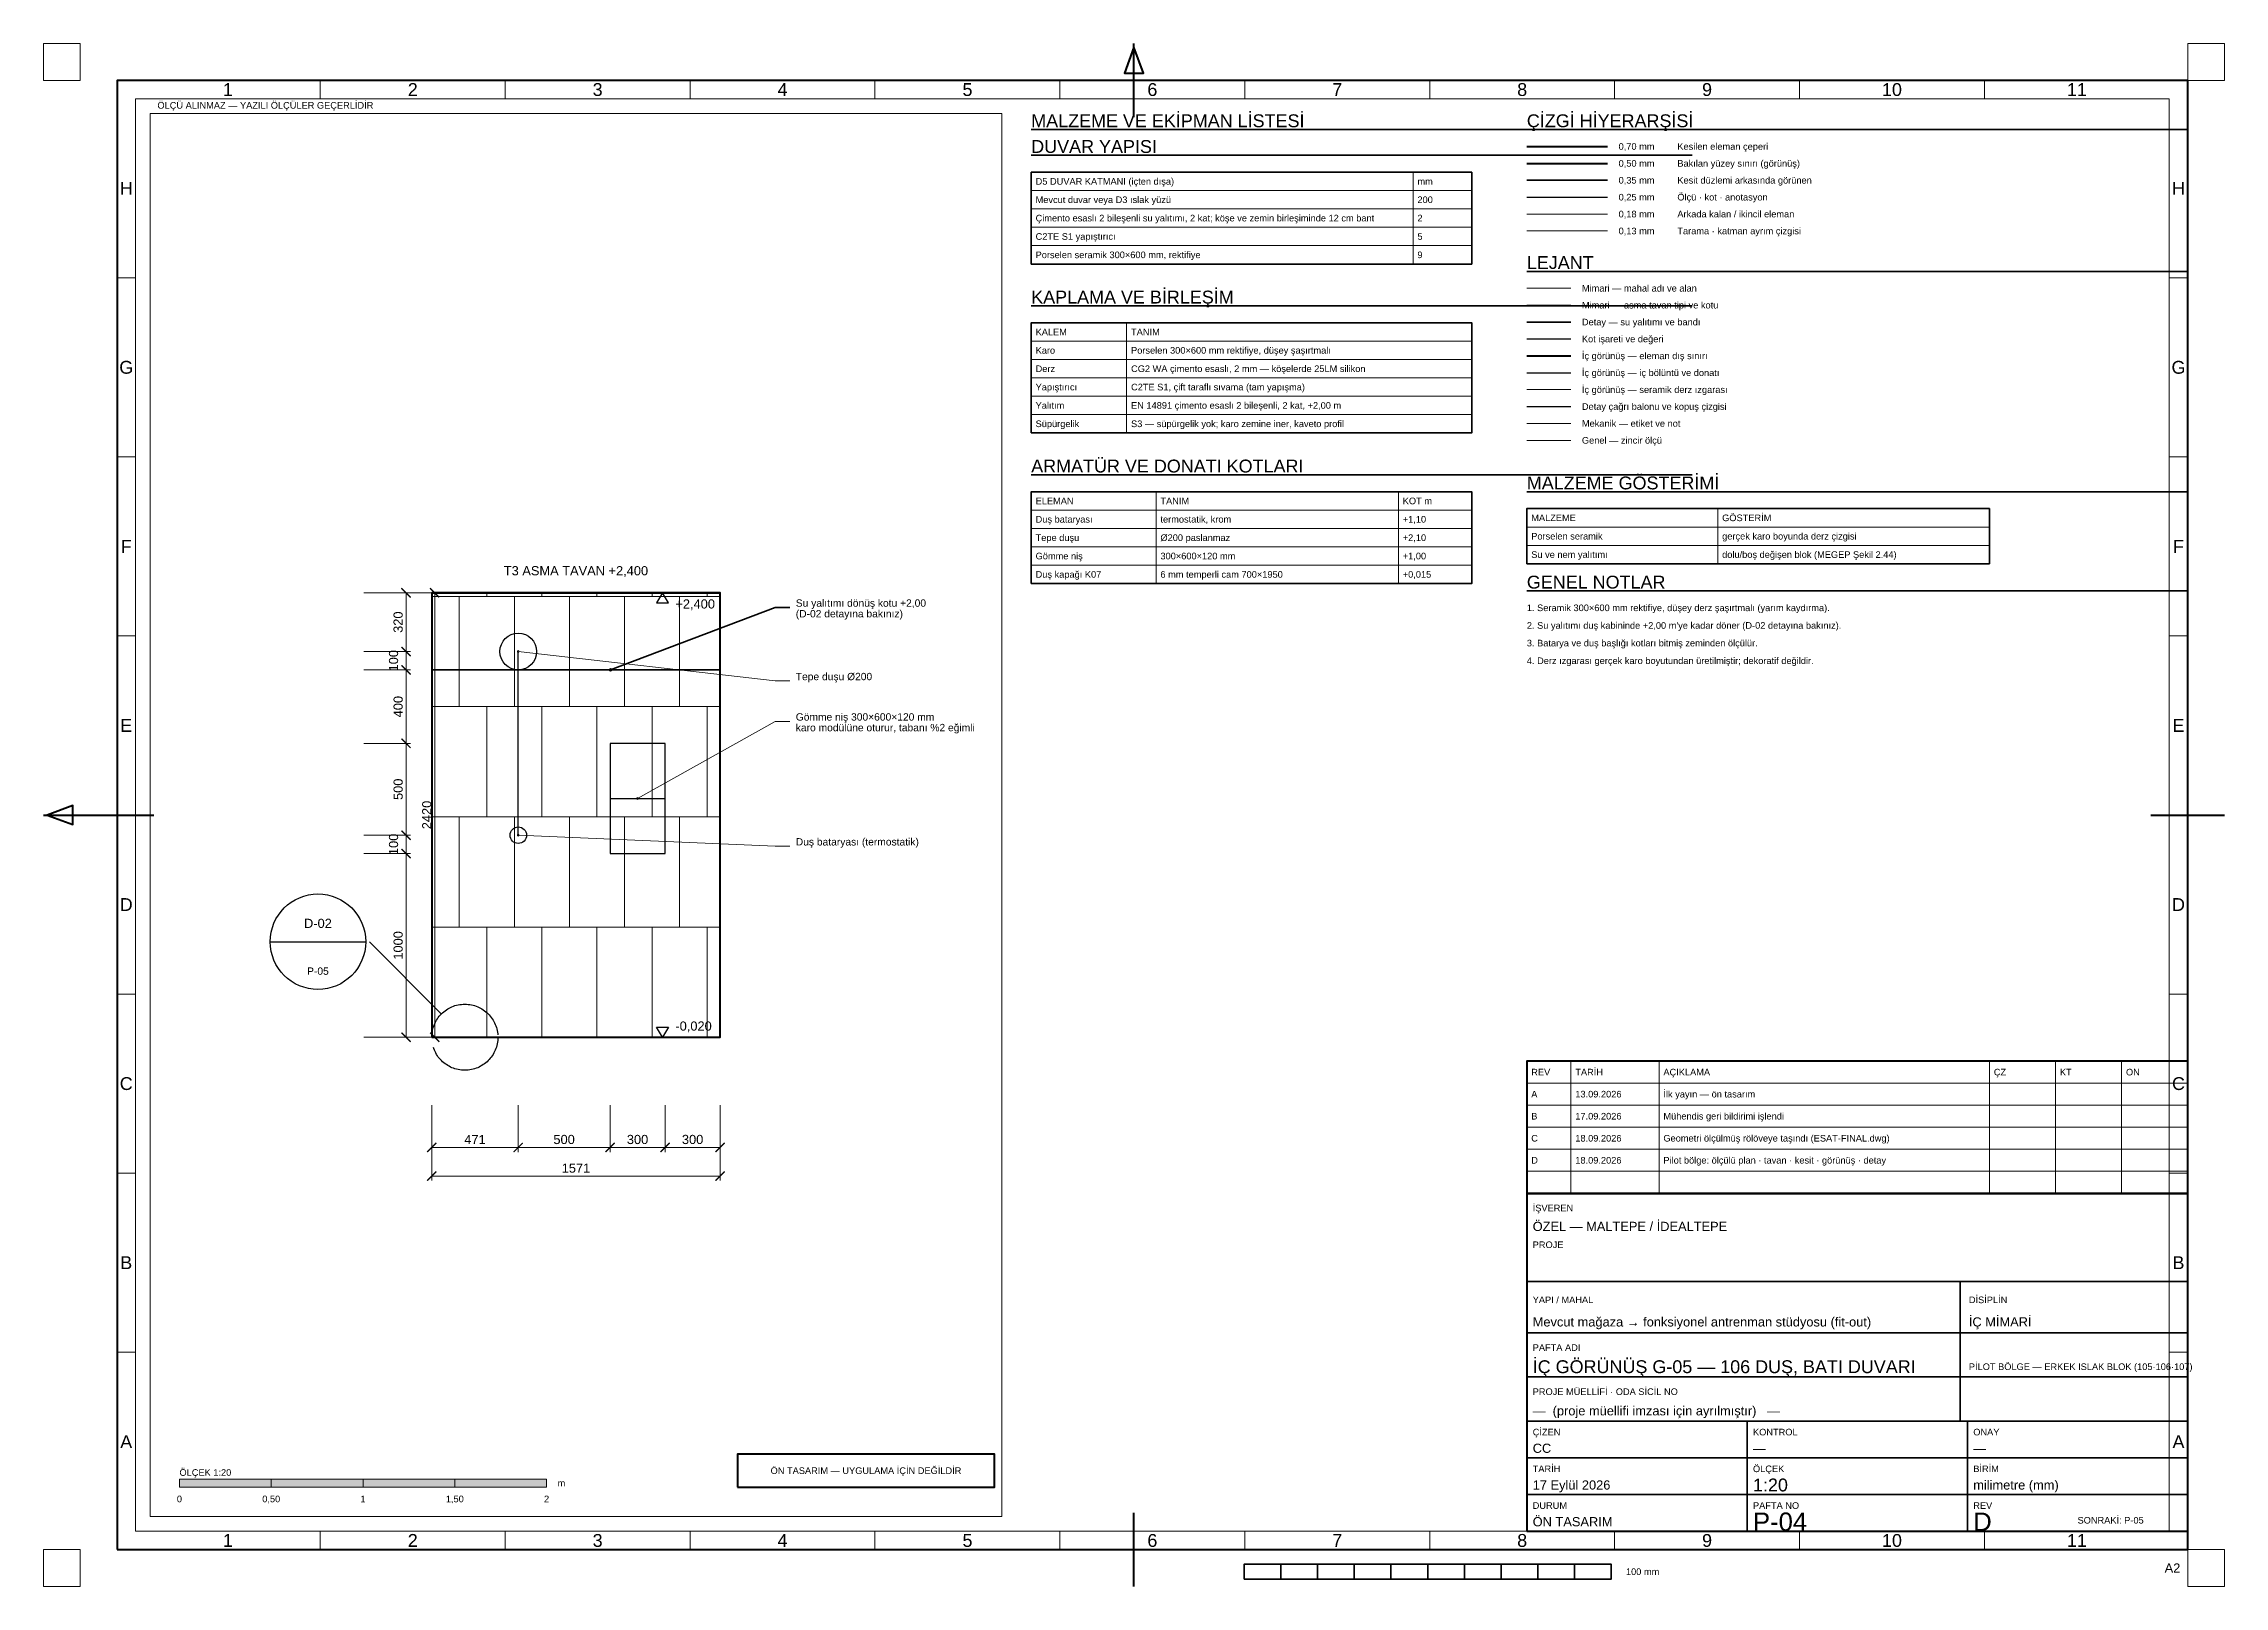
# Paper-space layout 'P-04 İÇ GÖRÜNÜŞ G-05 — 106 DUŞ- BATI DUVARI' of a CAD drawing. Header units: millimetres. Extents: x 0 to 594, y 0 to 420.
# The model-space entities are those that its viewports show. They can reach past a viewport. Long polylines and large blocks are cut down to what shows.
import ezdxf
from ezdxf.enums import TextEntityAlignment as Align

# ---------------------------------------------------------------- set-up
doc = ezdxf.new("R2010")
doc.units = ezdxf.units.MM
doc.linetypes.add('DASHED', pattern=[1.524, 1.27, -0.254])
for name, color, linetype, lineweight in [('A-DETAY-CAGRI', 1, 'Continuous', 25), ('A-GORUNUS-DERZ', 254, 'Continuous', 13), ('A-GORUNUS-IC', 8, 'Continuous', 25), ('A-GORUNUS-SINIR', 7, 'Continuous', 50), ('A-KATMAN-YALITIM', 6, 'Continuous', 35), ('A-KOT-ISARET', 250, 'Continuous', 25), ('A-TAVAN-YAZI', 150, 'Continuous', 13), ('A-YAZI', 7, 'Continuous', 13), ('G-ANTET', 7, 'Continuous', 25), ('G-CERCEVE', 7, 'Continuous', 70), ('G-OLCU-ZINCIR', 7, 'Continuous', 13), ('G-PAFTA-ZON', 8, 'Continuous', 13), ('G-YAZI', 7, 'Continuous', 18), ('M-YAZI', 7, 'Continuous', 13)]:
    doc.layers.add(name, color=color, linetype=linetype, lineweight=lineweight)
doc.layers.add('G-VIEWPORT', color=251, linetype='Continuous', lineweight=13, plot=False)
doc.styles.add('GYM', font='arial.ttf')
doc.dimstyles.new('GYM-20', dxfattribs={"dimscale": 20, "dimtxt": 2.5, "dimasz": 2.5, "dimexe": 1.25, "dimexo": 1.5, "dimgap": 0.9, "dimtad": 1, "dimdec": 0, "dimtxsty": 'GYM', "dimblk": 'ARCHTICK', "dimcen": 2.5, "dimclrd": 7, "dimclre": 7, "dimclrt": 7, "dimazin": 3, "dimtfac": 1, "dimtmove": 0, "dimatfit": 3, "dimlwd": 18, "dimlwe": 13, "dimarcsym": 0})

psp = doc.layouts.new('P-04 İÇ GÖRÜNÜŞ G-05 — 106 DUŞ- BATI DUVARI')

# ---------------------------------------------------------------- texts
at = {"layer": 'G-ANTET', "style": 'GYM'}
for s, height, p in [('0,70 mm', 1.8, (429, 392)), ('Kesilen eleman çeperi', 1.8, (445, 392)), ('0,50 mm', 1.8, (429, 387.4)), ('Bakılan yüzey sınırı (görünüş)', 1.8, (445, 387.4)), ('D5 DUVAR KATMANI (içten dışa)', 1.8, (270.2, 382.5)), ('mm', 1.8, (374.2, 382.5)), ('0,35 mm', 1.8, (429, 382.8)), ('Kesit düzlemi arkasında görünen', 1.8, (445, 382.8)), ('0,25 mm', 1.8, (429, 378.2)), ('0,18 mm', 1.8, (429, 373.6)), ('Arkada kalan / ikincil eleman', 1.8, (445, 373.6)), ('Ölçü · kot · anotasyon', 1.8, (445, 378.2)), ('0,13 mm', 1.8, (429, 369)), ('Tarama · katman ayrım çizgisi', 1.8, (445, 369)), ('KALEM', 1.8, (270.2, 341.5)), ('TANIM', 1.8, (296.2, 341.5)), ('ELEMAN', 1.8, (270.2, 295.5)), ('TANIM', 1.8, (304.2, 295.5)), ('KOT m', 1.8, (370.2, 295.5)), ('MALZEME', 1.8, (405.2, 290.9)), ('GÖSTERİM', 1.8, (457.2, 290.9)), ('REV', 1.8, (405.2, 140)), ('TARİH', 1.8, (417.2, 140)), ('AÇIKLAMA', 1.8, (441.2, 140)), ('ÇZ', 1.8, (531.2, 140)), ('KT', 1.8, (549.2, 140)), ('ON', 1.8, (567.2, 140)), ('A', 1.8, (405.2, 134)), ('13.09.2026', 1.8, (417.2, 134)), ('İlk yayın — ön tasarım', 1.8, (441.2, 134)), ('B', 1.8, (405.2, 128)), ('17.09.2026', 1.8, (417.2, 128)), ('Mühendis geri bildirimi işlendi', 1.8, (441.2, 128)), ('C', 1.8, (405.2, 122)), ('18.09.2026', 1.8, (417.2, 122)), ('Geometri ölçülmüş rölöveye taşındı (ESAT-FINAL.dwg)', 1.8, (441.2, 122)), ('D', 1.8, (405.2, 116)), ('18.09.2026', 1.8, (417.2, 116)), ('Pilot bölge: ölçülü plan · tavan · kesit · görünüş · detay', 1.8, (441.2, 116)), ('İŞVEREN', 1.8, (405.6, 103)), ('ÖZEL — MALTEPE / İDEALTEPE', 2.5, (405.6, 98)), ('PROJE', 1.8, (405.6, 93)), ('YAPI / MAHAL', 1.8, (405.6, 78)), ('DİSİPLİN', 1.8, (524.4, 78)), ('Mevcut mağaza → fonksiyonel antrenman stüdyosu (fit-out)', 2.5, (405.6, 72)), ('İÇ MİMARİ', 2.5, (524.4, 72)), ('PAFTA ADI', 1.8, (405.6, 65)), ('İÇ GÖRÜNÜŞ G-05 — 106 DUŞ, BATI DUVARI', 3.5, (405.6, 59.8)), ('PİLOT BÖLGE — ERKEK ISLAK BLOK (105·106·107)', 1.8, (524.4, 59.8)), ('PROJE MÜELLİFİ · ODA SİCİL NO', 1.8, (405.6, 53)), ('—  (proje müellifi imzası için ayrılmıştır)   —', 2.5, (405.6, 47.8)), ('ÇİZEN', 1.8, (405.6, 42)), ('KONTROL', 1.8, (465.6, 42)), ('ONAY', 1.8, (525.6, 42)), ('CC', 2.5, (405.6, 37.6)), ('—', 2.5, (465.6, 37.6)), ('—', 2.5, (525.6, 37.6)), ('ÖLÇEK 1:20', 1.8, (37, 31)), ('TARİH', 1.8, (405.6, 32)), ('ÖLÇEK', 1.8, (465.6, 32)), ('BİRİM', 1.8, (525.6, 32)), ('m', 1.8, (140, 28.1)), ('17 Eylül 2026', 2.5, (405.6, 27.6)), ('1:20', 3.5, (465.6, 27.6)), ('milimetre (mm)', 2.5, (525.6, 27.6)), ('ÖN TASARIM', 2.5, (405.6, 17.6)), ('DURUM', 1.8, (405.6, 22)), ('PAFTA NO', 1.8, (465.6, 22)), ('P-04', 5, (465.6, 17.6)), ('REV', 1.8, (525.6, 22)), ('D', 5, (525.6, 17.6)), ('SONRAKİ: P-05', 1.8, (554, 18))]:
    psp.add_text(s, height=height, dxfattribs=at).set_placement(p, align=Align.MIDDLE_LEFT)
at = {"layer": 'G-ANTET', "color": 1, "style": 'GYM'}
psp.add_text('ÖN TASARIM — UYGULAMA İÇİN DEĞİLDİR', height=1.8, dxfattribs=at).set_placement((224, 31.5), align=Align.MIDDLE_CENTER)
at = {"layer": 'G-ANTET', "style": 'GYM'}
for s, p in [('0', (37, 23.8)), ('0,50', (62, 23.8)), ('1', (87, 23.8)), ('1,50', (112, 23.8)), ('2', (137, 23.8))]:
    psp.add_text(s, height=1.8, dxfattribs=at).set_placement(p, align=Align.MIDDLE_CENTER)
at = {"layer": 'G-CERCEVE', "style": 'GYM'}
psp.add_text('A2', height=2.5, dxfattribs=at).set_placement((582, 5), align=Align.MIDDLE_RIGHT)
psp.add_text('100 mm', height=1.8, dxfattribs=at).set_placement((431, 4), align=Align.MIDDLE_LEFT)
at = {"layer": 'G-PAFTA-ZON', "style": 'GYM'}
for s, p in [('1', (50.18, 407.5)), ('2', (100.55, 407.5)), ('3', (150.91, 407.5)), ('4', (201.27, 407.5)), ('5', (251.64, 407.5)), ('6', (302, 407.5)), ('7', (352.36, 407.5)), ('8', (402.73, 407.5)), ('9', (453.09, 407.5)), ('10', (503.45, 407.5)), ('11', (553.82, 407.5)), ('H', (22.5, 380.62)), ('H', (581.5, 380.62)), ('G', (22.5, 331.88)), ('G', (581.5, 331.88)), ('F', (22.5, 283.12)), ('F', (581.5, 283.12)), ('E', (22.5, 234.38)), ('E', (581.5, 234.38)), ('D', (22.5, 185.62)), ('D', (581.5, 185.62)), ('C', (22.5, 136.88)), ('C', (581.5, 136.88)), ('B', (22.5, 88.12)), ('B', (581.5, 88.12)), ('A', (22.5, 39.38)), ('A', (581.5, 39.38)), ('1', (50.18, 12.5)), ('2', (100.55, 12.5)), ('3', (150.91, 12.5)), ('4', (201.27, 12.5)), ('5', (251.64, 12.5)), ('6', (302, 12.5)), ('7', (352.36, 12.5)), ('8', (402.73, 12.5)), ('9', (453.09, 12.5)), ('10', (503.45, 12.5)), ('11', (553.82, 12.5))]:
    psp.add_text(s, height=3.5, dxfattribs=at).set_placement(p, align=Align.MIDDLE_CENTER)
at = {"layer": 'G-YAZI', "style": 'GYM'}
for s, height, p in [('ÖLÇÜ ALINMAZ — YAZILI ÖLÇÜLER GEÇERLİDİR', 1.8, (31, 403.2)), ('MALZEME VE EKİPMAN LİSTESİ', 3.5, (269, 399)), ('ÇİZGİ HİYERARŞİSİ', 3.5, (404, 399)), ('DUVAR YAPISI', 3.5, (269, 392)), ('Mevcut duvar veya D3 ıslak yüzü', 1.8, (270.2, 377.5)), ('200', 1.8, (374.2, 377.5)), ('Çimento esaslı 2 bileşenli su yalıtımı, 2 kat; köşe ve zemin birleşiminde 12 cm bant', 1.8, (270.2, 372.5)), ('C2TE S1 yapıştırıcı', 1.8, (270.2, 367.5)), ('5', 1.8, (374.2, 367.5)), ('2', 1.8, (374.2, 372.5)), ('Porselen seramik 300×600 mm, rektifiye', 1.8, (270.2, 362.5)), ('9', 1.8, (374.2, 362.5)), ('LEJANT', 3.5, (404, 360.4)), ('KAPLAMA VE BİRLEŞİM', 3.5, (269, 351)), ('Mimari — mahal adı ve alan', 1.8, (419, 353.4)), ('Mimari — asma tavan tipi ve kotu', 1.8, (419, 348.8)), ('Detay — su yalıtımı ve bandı', 1.8, (419, 344.2)), ('Kot işareti ve değeri', 1.8, (419, 339.6)), ('Karo', 1.8, (270.2, 336.5)), ('Porselen 300×600 mm rektifiye, düşey şaşırtmalı', 1.8, (296.2, 336.5)), ('İç görünüş — eleman dış sınırı', 1.8, (419, 335)), ('Yapıştırıcı', 1.8, (270.2, 326.5)), ('Derz', 1.8, (270.2, 331.5)), ('CG2 WA çimento esaslı, 2 mm — köşelerde 25LM silikon', 1.8, (296.2, 331.5)), ('C2TE S1, çift taraflı sıvama (tam yapışma)', 1.8, (296.2, 326.5)), ('İç görünüş — iç bölüntü ve donatı', 1.8, (419, 330.4)), ('İç görünüş — seramik derz ızgarası', 1.8, (419, 325.8)), ('Yalıtım', 1.8, (270.2, 321.5)), ('EN 14891 çimento esaslı 2 bileşenli, 2 kat, +2,00 m', 1.8, (296.2, 321.5)), ('Detay çağrı balonu ve kopuş çizgisi', 1.8, (419, 321.2)), ('Süpürgelik', 1.8, (270.2, 316.5)), ('S3 — süpürgelik yok; karo zemine iner, kaveto profil', 1.8, (296.2, 316.5)), ('Mekanik — etiket ve not', 1.8, (419, 316.6)), ('Genel — zincir ölçü', 1.8, (419, 312)), ('ARMATÜR VE DONATI KOTLARI', 3.5, (269, 305)), ('MALZEME GÖSTERİMİ', 3.5, (404, 300.4)), ('Duş bataryası', 1.8, (270.2, 290.5)), ('termostatik, krom', 1.8, (304.2, 290.5)), ('+1,10', 1.8, (370.2, 290.5)), ('Tepe duşu', 1.8, (270.2, 285.5)), ('Ø200 paslanmaz', 1.8, (304.2, 285.5)), ('+2,10', 1.8, (370.2, 285.5)), ('Porselen seramik', 1.8, (405.2, 285.9)), ('gerçek karo boyunda derz çizgisi', 1.8, (457.2, 285.9)), ('Gömme niş', 1.8, (270.2, 280.5)), ('300×600×120 mm', 1.8, (304.2, 280.5)), ('+1,00', 1.8, (370.2, 280.5)), ('Su ve nem yalıtımı', 1.8, (405.2, 280.9)), ('dolu/boş değişen blok (MEGEP Şekil 2.44)', 1.8, (457.2, 280.9)), ('Duş kapağı K07', 1.8, (270.2, 275.5)), ('6 mm temperli cam 700×1950', 1.8, (304.2, 275.5)), ('+0,015', 1.8, (370.2, 275.5)), ('GENEL NOTLAR', 3.5, (404, 273.4)), ('1. Seramik 300×600 mm rektifiye, düşey derz şaşırtmalı (yarım kaydırma).', 1.8, (404, 266.4)), ("2. Su yalıtımı duş kabininde +2,00 m'ye kadar döner (D-02 detayına bakınız).", 1.8, (404, 261.6)), ('3. Batarya ve duş başlığı kotları bitmiş zeminden ölçülür.', 1.8, (404, 256.8)), ('4. Derz ızgarası gerçek karo boyutundan üretilmiştir; dekoratif değildir.', 1.8, (404, 252))]:
    psp.add_text(s, height=height, dxfattribs=at).set_placement(p, align=Align.MIDDLE_LEFT)

msp = doc.modelspace()

# ---------------------------------------------------------------- texts
at = {"layer": 'A-DETAY-CAGRI', "style": 'GYM'}
for s, height, p in [('D-02', 50, (-620, 600)), ('P-05', 40, (-620, 340))]:
    msp.add_text(s, height=height, dxfattribs=at).set_placement(p, align=Align.MIDDLE_CENTER)
at = {"layer": 'A-KATMAN-YALITIM', "style": 'GYM'}
for s, p in [('Su yalıtımı dönüş kotu +2,00', (1983, 2344)), ('(D-02 detayına bakınız)', (1983, 2286))]:
    msp.add_text(s, height=40, dxfattribs=at).set_placement(p, align=Align.MIDDLE_LEFT)
at = {"layer": 'A-KOT-ISARET', "style": 'GYM'}
for s, p in [('+2,400', (1327.2, 2339.2)), ('-0,020', (1327.2, 40.8))]:
    msp.add_text(s, height=50, dxfattribs=at).set_placement(p, align=Align.MIDDLE_LEFT)
at = {"layer": 'A-TAVAN-YAZI', "style": 'GYM'}
msp.add_text('T3 ASMA TAVAN +2,400', height=50, dxfattribs=at).set_placement((785.5, 2520), align=Align.MIDDLE_CENTER)
at = {"layer": 'A-YAZI', "style": 'GYM'}
for s, p in [('Gömme niş 300×600×120 mm', (1983, 1724)), ('karo modülüne oturur, tabanı %2 eğimli', (1983, 1666))]:
    msp.add_text(s, height=40, dxfattribs=at).set_placement(p, align=Align.MIDDLE_LEFT)
at = {"layer": 'M-YAZI', "style": 'GYM'}
for s, p in [('Tepe duşu Ø200', (1983, 1944)), ('Duş bataryası (termostatik)', (1983, 1044))]:
    msp.add_text(s, height=40, dxfattribs=at).set_placement(p, align=Align.MIDDLE_LEFT)

# ---------------------------------------------------------------- blocks, each defined once
blk = doc.blocks.new('_ARCHTICK')
at = {"color": 0, "linetype": 'ByBlock', "const_width": 0.15}
blk.add_lwpolyline([(-0.5, -0.5), (0.5, 0.5)], dxfattribs=at)

# ---------------------------------------------------------------- dimensions: what is measured, and where the dimension line sits
at = {"layer": 'G-OLCU-ZINCIR'}
for base, p1, p2 in [((-140, 2080), (-400, 2080), (-400, 2400)), ((16, -20), (-400, -20), (-400, 2400)), ((-140, 1980), (-400, 1980), (-400, 2080)), ((-140, 1580), (-400, 1580), (-400, 1980)), ((-140, 1080), (-400, 1080), (-400, 1580)), ((-140, 980), (-400, 980), (-400, 1080)), ((-140, -20), (-400, -20), (-400, 980))]:
    msp.add_linear_dim(base=base, p1=p1, p2=p2, angle=90, dimstyle='GYM-20', dxfattribs=at).render()
for base, p1, p2 in [((0, -620), (0, -360), (471, -360)), ((0, -776), (0, -360), (1571, -360)), ((471, -620), (471, -360), (971, -360)), ((971, -620), (971, -360), (1271, -360)), ((1271, -620), (1271, -360), (1571, -360))]:
    msp.add_linear_dim(base=base, p1=p1, p2=p2, dimstyle='GYM-20', dxfattribs=at).render()

# ---------------------------------------------------------------- linework, layer by layer
at = {"layer": 'A-DETAY-CAGRI'}
for p, q in [((-880, 500), (-360, 500)), ((50, 110), (-340, 500))]:
    msp.add_line(p, q, dxfattribs=at)
msp.add_circle((-620, 500), 260, dxfattribs=at)
at = {"layer": 'A-DETAY-CAGRI', "linetype": 'DASHED'}
msp.add_circle((180, -20), 180, dxfattribs=at)
at = {"layer": 'A-GORUNUS-DERZ'}
for p, q in [((0, 2380), (0, 2400)), ((0, 1780), (0, 2380)), ((0, 2380), (1571, 2380)), ((150, 1780), (150, 2380)), ((300, 2380), (300, 2400)), ((450, 1780), (450, 2380)), ((600, 2380), (600, 2400)), ((750, 1780), (750, 2380)), ((900, 2380), (900, 2400)), ((1050, 1780), (1050, 2380)), ((1200, 2380), (1200, 2400)), ((1350, 1780), (1350, 2380)), ((1500, 2380), (1500, 2400)), ((0, 1180), (0, 1780)), ((0, 1780), (1571, 1780)), ((300, 1180), (300, 1780)), ((600, 1180), (600, 1780)), ((900, 1180), (900, 1780)), ((1200, 1180), (1200, 1780)), ((1500, 1180), (1500, 1780)), ((0, 580), (0, 1180)), ((0, 1180), (1571, 1180)), ((150, 580), (150, 1180)), ((450, 580), (450, 1180)), ((750, 580), (750, 1180)), ((1050, 580), (1050, 1180)), ((1350, 580), (1350, 1180)), ((0, -20), (0, 580)), ((0, 580), (1571, 580)), ((300, -20), (300, 580)), ((600, -20), (600, 580)), ((900, -20), (900, 580)), ((1200, -20), (1200, 580)), ((1500, -20), (1500, 580)), ((0, -20), (1571, -20))]:
    msp.add_line(p, q, dxfattribs=at)
at = {"layer": 'A-GORUNUS-IC'}
for p, q in [((471.3, 1080), (471.3, 2080)), ((971, 1280), (1271, 1280))]:
    msp.add_line(p, q, dxfattribs=at)
msp.add_lwpolyline([(971, 980), (1271, 980), (1271, 1580), (971, 1580)], close=True, dxfattribs=at)
for centre, radius in [((471.3, 2080), 100), ((471.3, 1080), 45)]:
    msp.add_circle(centre, radius, dxfattribs=at)
at = {"layer": 'A-GORUNUS-SINIR'}
for p, q in [((0, 2400), (1571, 2400)), ((0, -20), (1571, -20))]:
    msp.add_line(p, q, dxfattribs=at)
msp.add_lwpolyline([(0, -20), (1571, -20), (1571, 2400), (0, 2400)], close=True, dxfattribs=at)
at = {"layer": 'A-KATMAN-YALITIM'}
for p, q in [((974, 1980), (1871, 2320)), ((1871, 2320), (1951, 2320)), ((0, 1980), (1571, 1980))]:
    msp.add_line(p, q, dxfattribs=at)
msp.add_circle((974, 1980), 5, dxfattribs=at)
at = {"layer": 'A-KOT-ISARET'}
for points in [[(1256.8, 2400), (1224.8, 2345.6), (1288.8, 2345.6)], [(1256.8, -20), (1224.8, 34.4), (1288.8, 34.4)]]:
    msp.add_lwpolyline(points, close=True, dxfattribs=at)
at = {"layer": 'A-YAZI'}
for p, q in [((1121, 1280), (1871, 1700)), ((1871, 1700), (1951, 1700))]:
    msp.add_line(p, q, dxfattribs=at)
msp.add_circle((1121, 1280), 5, dxfattribs=at)
at = {"layer": 'M-YAZI'}
for p, q in [((471.3, 2080), (1871, 1920)), ((1871, 1920), (1951, 1920)), ((471.3, 1080), (1871, 1020)), ((1871, 1020), (1951, 1020))]:
    msp.add_line(p, q, dxfattribs=at)
for centre in [(471.3, 2080), (471.3, 1080)]:
    msp.add_circle(centre, 5, dxfattribs=at)

msp.set_redraw_order([(e.dxf.handle, doc.entitydb.next_handle()) for e in msp.query("TEXT MTEXT ATTDEF DIMENSION ARC_DIMENSION")])  # texts and dimensions are drawn at this point

# ---------------------------------------------------------------- hatches: boundary and pattern name
at = {"layer": 'G-ANTET'}
for color, points in [(7, [(37, 27), (62, 27), (62, 29.2), (37, 29.2)]), (0, [(62, 27), (87, 27), (87, 29.2), (62, 29.2)]), (7, [(87, 27), (112, 27), (112, 29.2), (87, 29.2)]), (0, [(112, 27), (137, 27), (137, 29.2), (112, 29.2)])]:
    psp.add_hatch(color=color, dxfattribs=at).paths.add_polyline_path(points)

# ---------------------------------------------------------------- linework, layer by layer
at = {"layer": 'G-ANTET', "lineweight": 70}
psp.add_line((404, 392), (426, 392), dxfattribs=at)
at = {"layer": 'G-ANTET', "lineweight": 50}
psp.add_line((404, 387.4), (426, 387.4), dxfattribs=at)
at = {"layer": 'G-ANTET', "lineweight": 13}
for p, q in [((373, 360), (373, 385)), ((269, 380), (389, 380)), ((269, 375), (389, 375)), ((269, 370), (389, 370)), ((404, 369), (426, 369)), ((269, 365), (389, 365)), ((269, 339), (389, 339)), ((295, 314), (295, 344)), ((269, 334), (389, 334)), ((269, 329), (389, 329)), ((269, 324), (389, 324)), ((269, 319), (389, 319)), ((303, 273), (303, 298)), ((369, 273), (369, 298)), ((269, 293), (389, 293)), ((456, 278.4), (456, 293.4)), ((269, 288), (389, 288)), ((404, 288.4), (530, 288.4)), ((269, 283), (389, 283)), ((404, 283.4), (530, 283.4)), ((269, 278), (389, 278))]:
    psp.add_line(p, q, dxfattribs=at)
at = {"layer": 'G-ANTET', "lineweight": 35}
for p, q in [((404, 382.8), (426, 382.8)), ((404, 83), (584, 83)), ((522, 69), (522, 83)), ((404, 69), (584, 69)), ((522, 45), (522, 69)), ((404, 57), (584, 57)), ((404, 45), (584, 45)), ((464, 15), (464, 45)), ((524, 15), (524, 45)), ((404, 35), (584, 35)), ((404, 25), (584, 25))]:
    psp.add_line(p, q, dxfattribs=at)
at = {"layer": 'G-ANTET', "lineweight": 25}
psp.add_line((404, 378.2), (426, 378.2), dxfattribs=at)
at = {"layer": 'G-ANTET', "lineweight": 18}
for p, q in [((404, 373.6), (426, 373.6)), ((416, 107), (416, 143)), ((440, 107), (440, 143)), ((530, 107), (530, 143)), ((548, 107), (548, 143)), ((566, 107), (566, 143)), ((404, 137), (584, 137)), ((404, 131), (584, 131)), ((404, 125), (584, 125)), ((404, 119), (584, 119)), ((404, 113), (584, 113)), ((404, 107), (584, 107))]:
    psp.add_line(p, q, dxfattribs=at)
at = {"layer": 'G-ANTET', "color": 7, "linetype": 'Continuous', "lineweight": 13}
for p, q in [((404, 353.4), (416, 353.4)), ((404, 316.6), (416, 316.6)), ((404, 312), (416, 312))]:
    psp.add_line(p, q, dxfattribs=at)
at = {"layer": 'G-ANTET', "color": 150, "linetype": 'Continuous', "lineweight": 13}
psp.add_line((404, 348.8), (416, 348.8), dxfattribs=at)
at = {"layer": 'G-ANTET', "color": 6, "linetype": 'Continuous', "lineweight": 35}
psp.add_line((404, 344.2), (416, 344.2), dxfattribs=at)
at = {"layer": 'G-ANTET', "color": 250, "linetype": 'Continuous', "lineweight": 25}
psp.add_line((404, 339.6), (416, 339.6), dxfattribs=at)
at = {"layer": 'G-ANTET', "color": 7, "linetype": 'Continuous', "lineweight": 50}
psp.add_line((404, 335), (416, 335), dxfattribs=at)
at = {"layer": 'G-ANTET', "color": 8, "linetype": 'Continuous', "lineweight": 25}
psp.add_line((404, 330.4), (416, 330.4), dxfattribs=at)
at = {"layer": 'G-ANTET', "color": 254, "linetype": 'Continuous', "lineweight": 13}
psp.add_line((404, 325.8), (416, 325.8), dxfattribs=at)
at = {"layer": 'G-ANTET', "color": 1, "linetype": 'Continuous', "lineweight": 25}
psp.add_line((404, 321.2), (416, 321.2), dxfattribs=at)
at = {"layer": 'G-ANTET', "lineweight": 35}
for points in [[(269, 360), (389, 360), (389, 385), (269, 385)], [(269, 314), (389, 314), (389, 344), (269, 344)], [(269, 273), (389, 273), (389, 298), (269, 298)], [(404, 278.4), (530, 278.4), (530, 293.4), (404, 293.4)]]:
    psp.add_lwpolyline(points, close=True, dxfattribs=at)
at = {"layer": 'G-ANTET', "lineweight": 50}
psp.add_lwpolyline([(404, 107), (584, 107), (584, 143), (404, 143)], close=True, dxfattribs=at)
at = {"layer": 'G-ANTET', "lineweight": 100}
psp.add_lwpolyline([(404, 15), (584, 15), (584, 107), (404, 107)], close=True, dxfattribs=at)
at = {"layer": 'G-ANTET', "color": 1, "lineweight": 50}
psp.add_lwpolyline([(189, 27), (259, 27), (259, 36), (189, 36)], close=True, dxfattribs=at)
at = {"layer": 'G-ANTET', "lineweight": 18}
for points in [[(37, 27), (62, 27), (62, 29.2), (37, 29.2)], [(62, 27), (87, 27), (87, 29.2), (62, 29.2)], [(87, 27), (112, 27), (112, 29.2), (87, 29.2)], [(112, 27), (137, 27), (137, 29.2), (112, 29.2)]]:
    psp.add_lwpolyline(points, close=True, dxfattribs=at)
at = {"layer": 'G-CERCEVE', "lineweight": 70}
for p, q in [((297, 400), (297, 420)), ((0, 210), (30, 210)), ((574, 210), (594, 210)), ((297, 0), (297, 20))]:
    psp.add_line(p, q, dxfattribs=at)
at = {"layer": 'G-CERCEVE', "lineweight": 35}
for p, q in [((327, 2), (327, 6)), ((337, 2), (337, 6)), ((347, 2), (347, 6)), ((357, 2), (357, 6)), ((367, 2), (367, 6)), ((377, 2), (377, 6)), ((387, 2), (387, 6)), ((397, 2), (397, 6)), ((407, 2), (407, 6)), ((417, 2), (417, 6)), ((427, 2), (427, 6))]:
    psp.add_line(p, q, dxfattribs=at)
at = {"layer": 'G-CERCEVE', "lineweight": 13}
for points in [[(0, 410), (10, 410), (10, 420), (0, 420)], [(584, 410), (594, 410), (594, 420), (584, 420)], [(0, 0), (10, 0), (10, 10), (0, 10)], [(584, 0), (594, 0), (594, 10), (584, 10)]]:
    psp.add_lwpolyline(points, close=True, dxfattribs=at)
at = {"layer": 'G-CERCEVE', "lineweight": 70}
for points in [[(297, 419), (294.4, 412), (299.6, 412)], [(20, 10), (584, 10), (584, 410), (20, 410)], [(1, 210), (8, 207.4), (8, 212.6)]]:
    psp.add_lwpolyline(points, close=True, dxfattribs=at)
at = {"layer": 'G-CERCEVE', "lineweight": 18}
psp.add_lwpolyline([(29, 19), (261, 19), (261, 401), (29, 401)], close=True, dxfattribs=at)
at = {"layer": 'G-CERCEVE', "lineweight": 35}
psp.add_lwpolyline([(327, 2), (427, 2), (427, 6), (327, 6)], close=True, dxfattribs=at)
at = {"layer": 'G-PAFTA-ZON', "lineweight": 13}
for p, q in [((75.36, 405), (75.36, 410)), ((125.73, 405), (125.73, 410)), ((176.09, 405), (176.09, 410)), ((226.45, 405), (226.45, 410)), ((276.82, 405), (276.82, 410)), ((327.18, 405), (327.18, 410)), ((377.55, 405), (377.55, 410)), ((427.91, 405), (427.91, 410)), ((478.27, 405), (478.27, 410)), ((528.64, 405), (528.64, 410)), ((20, 356.25), (25, 356.25)), ((579, 356.25), (584, 356.25)), ((20, 307.5), (25, 307.5)), ((579, 307.5), (584, 307.5)), ((20, 258.75), (25, 258.75)), ((579, 258.75), (584, 258.75)), ((20, 210), (25, 210)), ((579, 210), (584, 210)), ((20, 161.25), (25, 161.25)), ((579, 161.25), (584, 161.25)), ((20, 112.5), (25, 112.5)), ((579, 112.5), (584, 112.5)), ((20, 63.75), (25, 63.75)), ((579, 63.75), (584, 63.75)), ((75.36, 10), (75.36, 15)), ((125.73, 10), (125.73, 15)), ((176.09, 10), (176.09, 15)), ((226.45, 10), (226.45, 15)), ((276.82, 10), (276.82, 15)), ((327.18, 10), (327.18, 15)), ((377.55, 10), (377.55, 15)), ((427.91, 10), (427.91, 15)), ((478.27, 10), (478.27, 15)), ((528.64, 10), (528.64, 15))]:
    psp.add_line(p, q, dxfattribs=at)
psp.add_lwpolyline([(25, 15), (579, 15), (579, 405), (25, 405)], close=True, dxfattribs=at)
at = {"layer": 'G-YAZI', "lineweight": 35}
for p, q in [((269, 396.6), (449, 396.6)), ((404, 396.6), (584, 396.6)), ((269, 389.6), (449, 389.6)), ((404, 358), (584, 358)), ((269, 348.6), (449, 348.6)), ((269, 302.6), (449, 302.6)), ((404, 298), (584, 298)), ((404, 271), (584, 271))]:
    psp.add_line(p, q, dxfattribs=at)

psp.set_redraw_order([(e.dxf.handle, doc.entitydb.next_handle()) for e in psp.query("TEXT MTEXT ATTDEF DIMENSION ARC_DIMENSION")])  # texts and dimensions are drawn at this point

# ---------------------------------------------------------------- viewports
at = {"layer": 'G-VIEWPORT'}
psp.add_viewport(center=(145, 210), size=(232, 382), view_center_point=(785.5, 1190), view_height=7640, dxfattribs=at)

doc.saveas('drawing.dxf')
